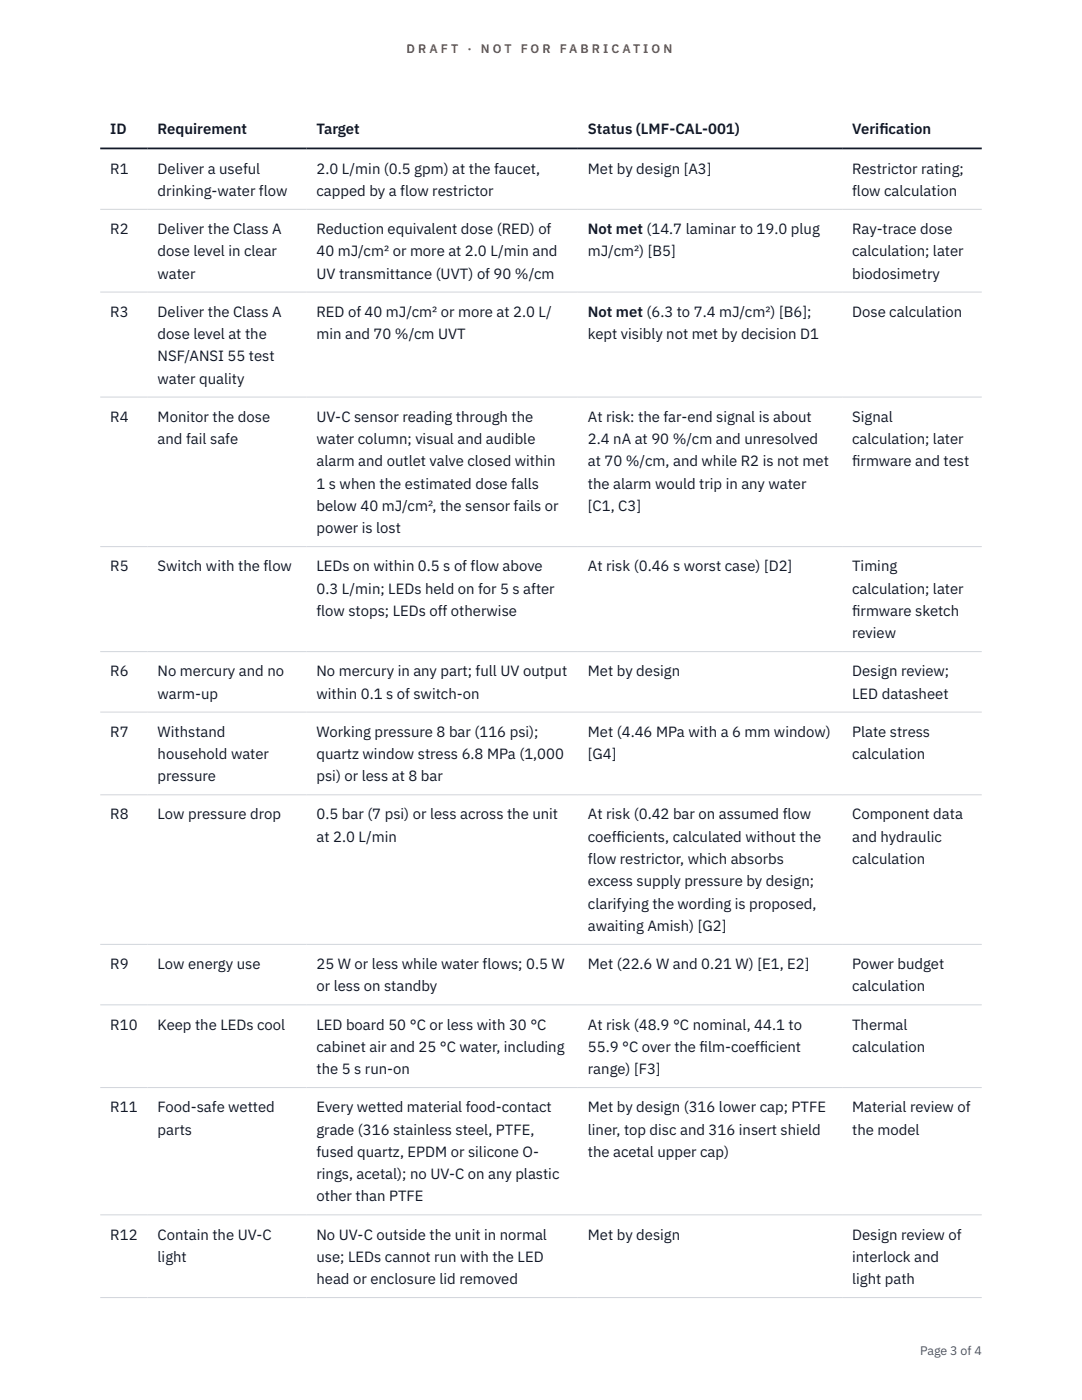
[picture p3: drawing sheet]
<svg xmlns="http://www.w3.org/2000/svg" width="216mm" height="279mm" viewBox="0 0 216 279" stroke-linecap="round" stroke-linejoin="round" font-family="sans-serif">
<defs><g id="words">
<g font-size="3" fill="#111827">
<text x="22" y="26.8">ID</text>
<text x="31.5" y="26.8">Requirement</text>
<text x="63.1" y="26.8">Target</text>
<text x="117.3" y="26.8">Status (LMF-CAL-001)</text>
<text x="170" y="26.8">Verif</text>
<text x="175.5" y="26.8">ication</text>
<text x="22" y="34.6">R1</text>
<text x="31.5" y="34.6">Deliver a useful</text>
<text x="63.1" y="34.6">2.0 L/min (0.5 gpm) at the faucet,</text>
<text x="117.3" y="34.6">Met by design [A3]</text>
<text x="170" y="34.6">Restrictor rating;</text>
<text x="31.5" y="39.1">drinking-water flow</text>
<text x="63.1" y="39.1">capped by a flow restrictor</text>
<text x="170" y="39.1">flow calculation</text>
<text x="22" y="46.7">R2</text>
<text x="31.5" y="46.7">Deliver the Class A</text>
<text x="63.1" y="46.7">Reduction equivalent dose (RED) of</text>
<text x="117.3" y="46.7">Not met (14.7 laminar to 19.0 plug</text>
<text x="170" y="46.7">Ray-trace dose</text>
<text x="31.5" y="51.1">dose level in clear</text>
<text x="63.1" y="51.1">40 mJ/cm² or more at 2.0 L/min and</text>
<text x="117.3" y="51.1">mJ/cm²) [B5]</text>
<text x="170" y="51.1">calculation; later</text>
<text x="31.5" y="55.6">water</text>
<text x="63.1" y="55.6">UV transmittance (UVT) of 90 %/cm</text>
<text x="170" y="55.6">biodosimetry</text>
<text x="22" y="63.2">R3</text>
<text x="31.5" y="63.2">Deliver the Class A</text>
<text x="63.1" y="63.2">RED of 40 mJ/cm² or more at 2.0 L/</text>
<text x="117.3" y="63.2">Not met (6.3 to 7.4 mJ/cm²) [B6];</text>
<text x="170" y="63.2">Dose calculation</text>
<text x="31.5" y="67.7">dose level at the</text>
<text x="63.1" y="67.7">min and 70 %/cm UVT</text>
<text x="117.3" y="67.7">kept visibly not met by decision D1</text>
<text x="31.5" y="72.1">NSF/ANSI 55 test</text>
<text x="31.5" y="76.5">water quality</text>
<text x="22" y="84.2">R4</text>
<text x="31.5" y="84.2">Monitor the dose</text>
<text x="31.5" y="88.6">and fail safe</text>
<text x="63.1" y="84.2">UV-C sensor reading through the</text>
<text x="63.1" y="88.6">water column; visual and audible</text>
<text x="117.3" y="84.2">At risk: the far-end signal is about</text>
<text x="117.3" y="88.6">2.4 nA at 90 %/cm and unresolved</text>
<text x="170" y="84.2">Signal</text>
<text x="170" y="88.6">calculation; later</text>
<text x="63.1" y="93.1">alarm and outlet valve closed within</text>
<text x="117.3" y="93.1">at 70 %/cm, and while R2 is not met</text>
<text x="170" y="93.1">f</text>
<text x="170" y="93.1">irmware and test</text>
<text x="63.1" y="97.5">1 s when the estimated dose falls</text>
<text x="63.1" y="101.9">below 40 mJ/cm², the sensor fails or</text>
<text x="117.3" y="97.5">the alarm would trip in any water</text>
<text x="117.3" y="101.9">[C1, C3]</text>
<text x="63.1" y="106.4">power is lost</text>
<text x="22" y="114">R5</text>
<text x="31.5" y="114">Switch with the flow</text>
<text x="63.1" y="114">LEDs on within 0.5 s of flow above</text>
<text x="63.1" y="118.5">0.3 L/min; LEDs held on for 5 s after</text>
<text x="117.3" y="114">At risk (0.46 s worst case) [D2]</text>
<text x="170" y="114">Timing</text>
<text x="170" y="118.5">calculation; later</text>
<text x="63.1" y="122.9">flow stops; LEDs off otherwise</text>
<text x="170" y="122.9">f</text>
<text x="170" y="122.9">irmware sketch</text>
<text x="170" y="127.3">review</text>
<text x="22" y="135">R6</text>
<text x="31.5" y="135">No mercury and no</text>
<text x="63.1" y="135">No mercury in any part; full UV output</text>
<text x="117.3" y="135">Met by design</text>
<text x="170" y="135">Design review;</text>
<text x="31.5" y="139.4">warm-up</text>
<text x="63.1" y="139.4">within 0.1 s of switch-on</text>
<text x="170" y="139.4">LED datasheet</text>
<text x="22" y="147">R7</text>
<text x="31.5" y="147">Withstand</text>
<text x="63.1" y="147">Working pressure 8 bar (116 psi);</text>
<text x="117.3" y="147">Met (4.46 MPa with a 6 mm window)</text>
<text x="170" y="147">Plate stress</text>
<text x="31.5" y="151.5">household water</text>
<text x="31.5" y="155.9">pressure</text>
<text x="63.1" y="151.5">quartz window stress 6.8 MPa (1,000</text>
<text x="63.1" y="155.9">psi) or less at 8 bar</text>
<text x="117.3" y="151.5">[G4]</text>
<text x="170" y="151.5">calculation</text>
<text x="22" y="163.5">R8</text>
<text x="31.5" y="163.5">Low pressure drop</text>
<text x="63.1" y="163.5">0.5 bar (7 psi) or less across the unit</text>
<text x="63.1" y="168">at 2.0 L/min</text>
<text x="117.3" y="163.5">At risk (0.42 bar on assumed flow</text>
<text x="117.3" y="168">coeff</text>
<text x="123" y="168">icients, calculated without the</text>
<text x="170" y="163.5">Component data</text>
<text x="170" y="168">and hydraulic</text>
<text x="117.3" y="172.4">flow restrictor, which absorbs</text>
<text x="170" y="172.4">calculation</text>
<text x="117.3" y="176.9">excess supply pressure by design;</text>
<text x="117.3" y="181.3">clarifying the wording is proposed,</text>
<text x="117.3" y="185.8">awaiting Amish) [G2]</text>
<text x="22" y="193.4">R9</text>
<text x="31.5" y="193.4">Low energy use</text>
<text x="63.1" y="193.4">25 W or less while water flows; 0.5 W</text>
<text x="63.1" y="197.8">or less on standby</text>
<text x="117.3" y="193.4">Met (22.6 W and 0.21 W) [E1, E2]</text>
<text x="170" y="193.4">Power budget</text>
<text x="170" y="197.8">calculation</text>
<text x="22" y="205.5">R10</text>
<text x="31.5" y="205.5">Keep the LEDs cool</text>
<text x="63.1" y="205.5">LED board 50 °C or less with 30 °C</text>
<text x="63.1" y="209.9">cabinet air and 25 °C water, including</text>
<text x="117.3" y="205.5">At risk (48.9 °C nominal, 44.1 to</text>
<text x="117.3" y="209.9">55.9 °C over the f</text>
<text x="139.6" y="209.9">ilm-coeff</text>
<text x="151.6" y="209.9">icient</text>
<text x="170" y="205.5">Thermal</text>
<text x="170" y="209.9">calculation</text>
<text x="63.1" y="214.3">the 5 s run-on</text>
<text x="117.3" y="214.3">range) [F3]</text>
<text x="22" y="222">R11</text>
<text x="31.5" y="222">Food-safe wetted</text>
<text x="63.1" y="222">Every wetted material food-contact</text>
<text x="117.3" y="222">Met by design (316 lower cap; PTFE</text>
<text x="170" y="222">Material review of</text>
<text x="31.5" y="226.4">parts</text>
<text x="63.1" y="226.4">grade (316 stainless steel, PTFE,</text>
<text x="117.3" y="226.4">liner, top disc and 316 insert shield</text>
<text x="170" y="226.4">the model</text>
<text x="63.1" y="230.9">fused quartz, EPDM or silicone O-</text>
<text x="117.3" y="230.9">the acetal upper cap)</text>
<text x="63.1" y="235.3">rings, acetal); no UV-C on any plastic</text>
<text x="63.1" y="239.8">other than PTFE</text>
<text x="22" y="247.4">R12</text>
<text x="31.5" y="247.4">Contain the UV-C</text>
<text x="31.5" y="251.8">light</text>
<text x="63.1" y="247.4">No UV-C outside the unit in normal</text>
<text x="63.1" y="251.8">use; LEDs cannot run with the LED</text>
<text x="117.3" y="247.4">Met by design</text>
<text x="170" y="247.4">Design review of</text>
<text x="170" y="251.8">interlock and</text>
<text x="63.1" y="256.3">head or enclosure lid removed</text>
<text x="170" y="256.3">light path</text>
</g>
<g font-size="2.5" fill="#b45309">
<text x="81.1" y="10.5">D R A F T</text>
<text x="93.3" y="10.5">·</text>
<text x="95.9" y="10.5">N O T</text>
<text x="103.9" y="10.5">F O R</text>
<text x="111.7" y="10.5">F A B R I C A T I O N</text>
</g>
<text font-size="2.5" fill="#4b5563" x="183.6" y="270.3">Page 3 of 4</text>
</g></defs>
<path d="M20 41.8h175.9M20 58.3h175.9M20 79.2h175.9M20 109.1h175.9M20 130h175.9M20 142.1h175.9M20 158.6h175.9M20 188.5h175.9M20 200.5h175.9M20 217h175.9M20 242.4h175.9M20 259h175.9" fill="none" stroke="#d1d5db" stroke-width=".2"/>
<path d="M20 29.6h175.9" fill="none" stroke="#111827" stroke-width=".35"/>
<use href="#words"/>
</svg>
